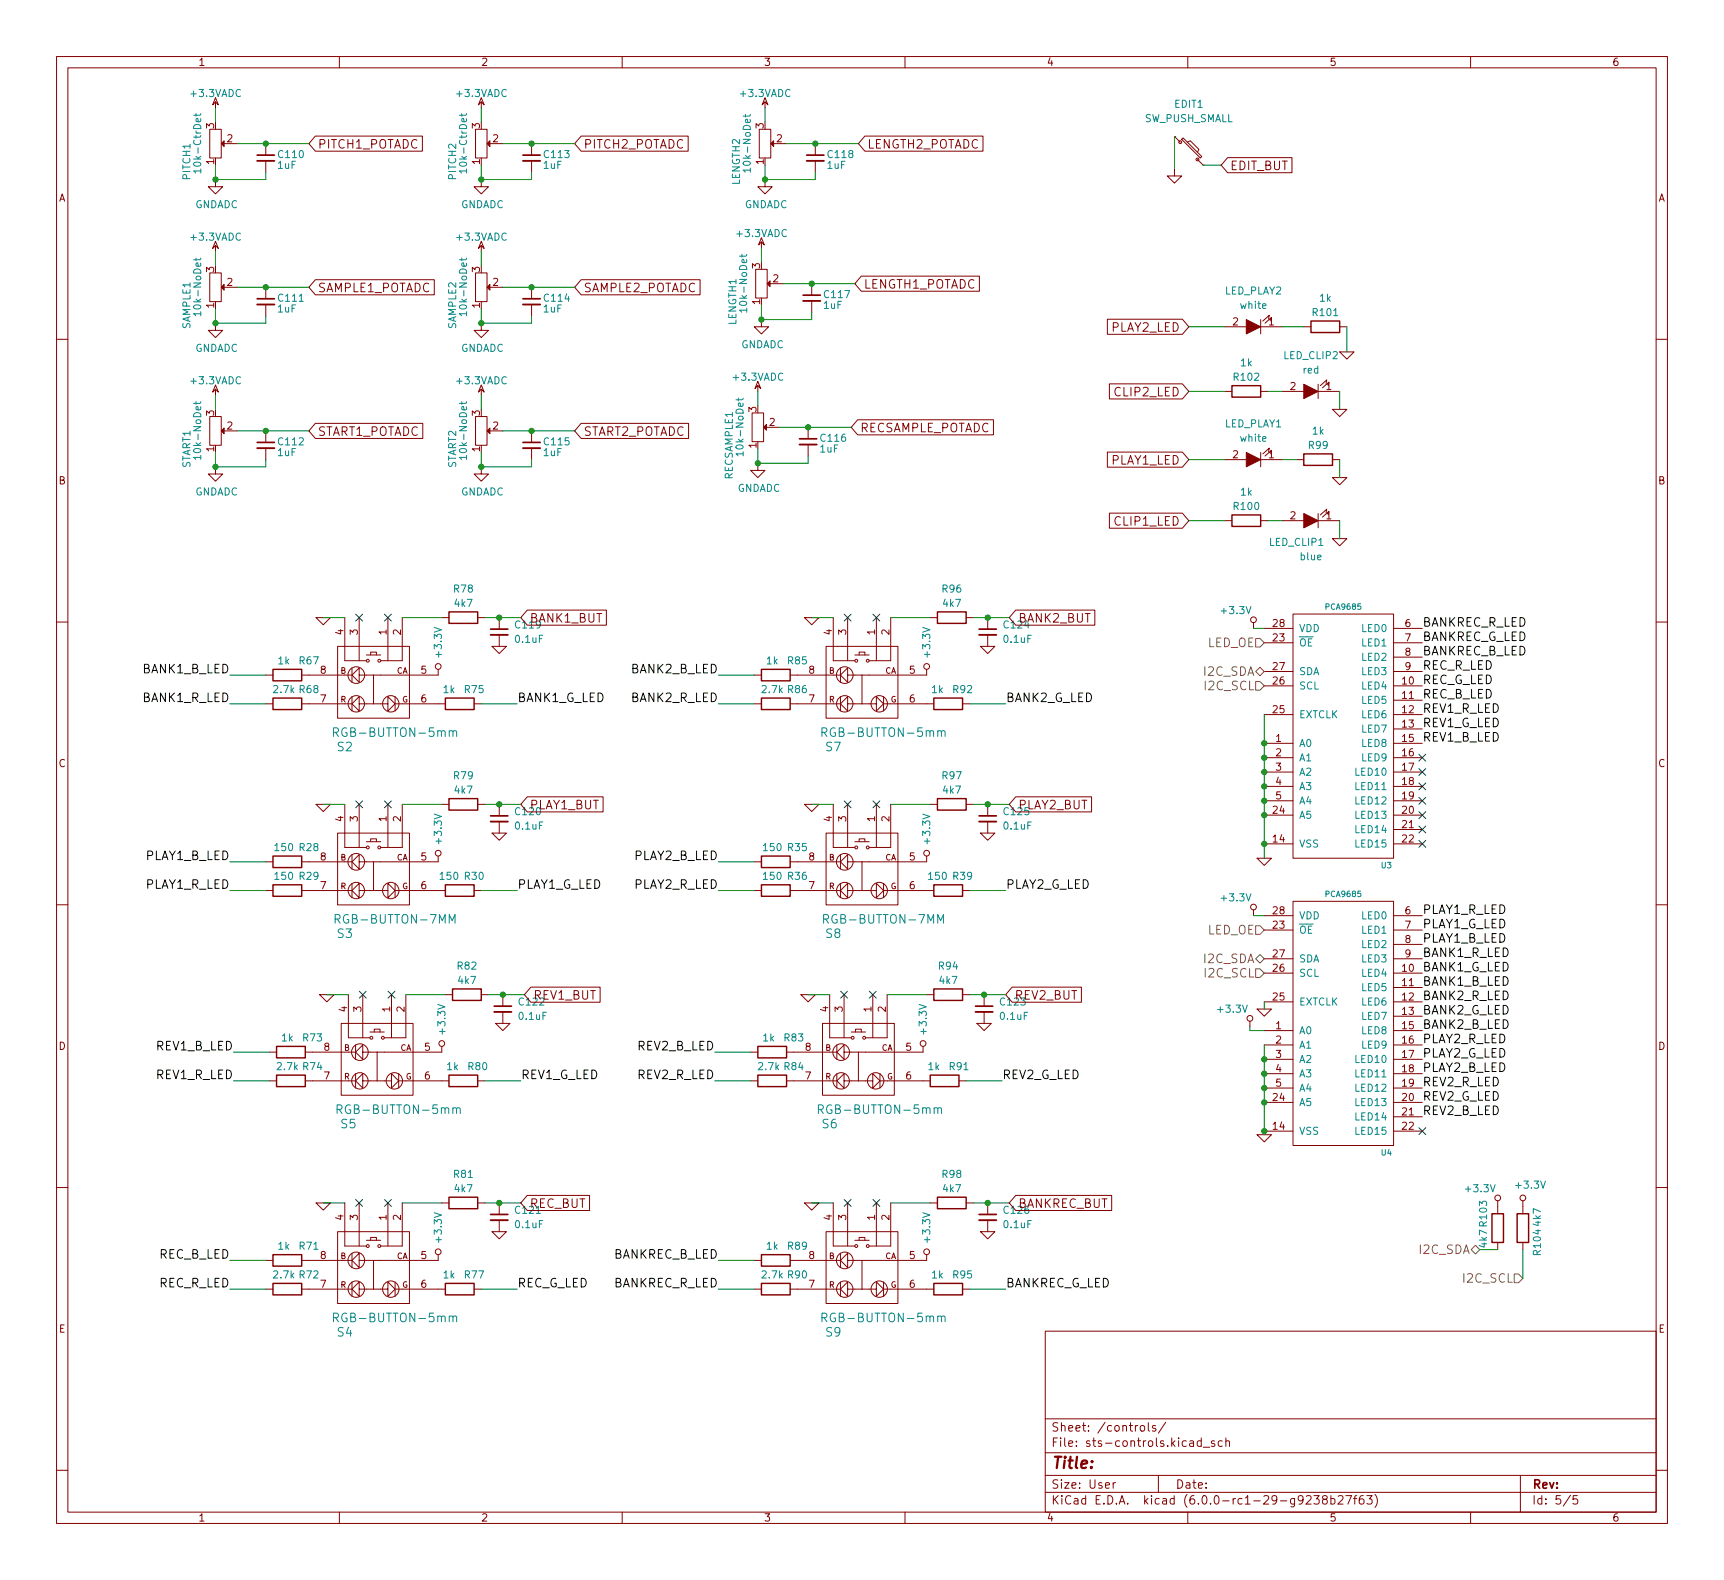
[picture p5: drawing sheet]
<svg xmlns="http://www.w3.org/2000/svg" width="305mm" height="279mm" viewBox="0 0 305 279" stroke-linecap="round" stroke-linejoin="round" font-family="sans-serif">
<defs><g id="words">
<text font-size="2.8" fill="#840000" x="185.8" y="259.7">Title:</text>
<g font-size="2.1" fill="#840000">
<text x="56.1" y="26.3">PITCH1_POTADC</text>
<text x="103.1" y="26.3">PITCH2_POTADC</text>
<text x="153.3" y="26.3">LENGTH2_POTADC</text>
<text x="217.4" y="30.1">EDIT_BUT</text>
<text x="56.1" y="51.7">SAMPLE1_POTADC</text>
<text x="103.1" y="51.7">SAMPLE2_POTADC</text>
<text x="152.7" y="51">LENGTH1_POTADC</text>
<text x="196.4" y="58.7">PLAY2_LED</text>
<text x="197.2" y="70.1">CLIP2_LED</text>
<text x="56.1" y="77.1">START1_POTADC</text>
<text x="103.1" y="77.1">START2_POTADC</text>
<text x="152" y="76.4">RECSAMPLE_POTADC</text>
<text x="196.4" y="82.2">PLAY1_LED</text>
<text x="197.2" y="92.9">CLIP1_LED</text>
<text x="93.6" y="110.1">BANK1_BUT</text>
<text x="180" y="110.1">BANK2_BUT</text>
<text x="93.6" y="143.1">PLAY1_BUT</text>
<text x="180" y="143.1">PLAY2_BUT</text>
<text x="94.2" y="176.8">REV1_BUT</text>
<text x="179.3" y="176.8">REV2_BUT</text>
<text x="93.6" y="213.6">REC_BUT</text>
<text x="180" y="213.6">BANKREC_BUT</text>
<text x="185.8" y="255.9">File: sts-controls.kicad_sch</text>
<text x="185.8" y="253.2">Sheet: /controls/</text>
<text x="185.8" y="263.2">Size: User</text>
<text x="207.8" y="263.2">Date:</text>
<text x="270.8" y="263.2">Rev:</text>
<text x="185.8" y="266">KiCad E.D.A. kicad (6.0.0-rc1-29-g9238b27f63)</text>
<text x="270.8" y="266">Id: 5/5</text>
</g>
<g font-size="2.1">
<text x="251.5" y="113.4">BANKREC_G_LED</text>
<text x="251.5" y="110.8">BANKREC_R_LED</text>
<text x="25.2" y="119.1">BANK1_B_LED</text>
<text x="111.6" y="119.1">BANK2_B_LED</text>
<text x="251.5" y="118.4">REC_R_LED</text>
<text x="251.5" y="115.9">BANKREC_B_LED</text>
<text x="25.2" y="124.1">BANK1_R_LED</text>
<text x="91.4" y="124.1">BANK1_G_LED</text>
<text x="111.6" y="124.1">BANK2_R_LED</text>
<text x="177.8" y="124.1">BANK2_G_LED</text>
<text x="251.5" y="123.5">REC_B_LED</text>
<text x="251.5" y="121">REC_G_LED</text>
<text x="251.5" y="126.1">REV1_R_LED</text>
<text x="251.5" y="128.6">REV1_G_LED</text>
<text x="251.5" y="131.1">REV1_B_LED</text>
<text x="25.7" y="152.1">PLAY1_B_LED</text>
<text x="112" y="152.1">PLAY2_B_LED</text>
<text x="25.7" y="157.2">PLAY1_R_LED</text>
<text x="91.4" y="157.2">PLAY1_G_LED</text>
<text x="112" y="157.2">PLAY2_R_LED</text>
<text x="177.8" y="157.2">PLAY2_G_LED</text>
<text x="251.5" y="161.6">PLAY1_R_LED</text>
<text x="251.5" y="164.2">PLAY1_G_LED</text>
<text x="251.5" y="166.7">PLAY1_B_LED</text>
<text x="251.5" y="171.8">BANK1_G_LED</text>
<text x="251.5" y="169.2">BANK1_R_LED</text>
<text x="251.5" y="179.4">BANK2_G_LED</text>
<text x="251.5" y="174.3">BANK1_B_LED</text>
<text x="251.5" y="176.9">BANK2_R_LED</text>
<text x="27.6" y="185.7">REV1_B_LED</text>
<text x="112.7" y="185.7">REV2_B_LED</text>
<text x="251.5" y="181.9">BANK2_B_LED</text>
<text x="251.5" y="184.5">PLAY2_R_LED</text>
<text x="27.6" y="190.8">REV1_R_LED</text>
<text x="92.1" y="190.8">REV1_G_LED</text>
<text x="112.7" y="190.8">REV2_R_LED</text>
<text x="177.2" y="190.8">REV2_G_LED</text>
<text x="251.5" y="187">PLAY2_G_LED</text>
<text x="251.5" y="189.6">PLAY2_B_LED</text>
<text x="251.5" y="192.1">REV2_R_LED</text>
<text x="251.5" y="197.2">REV2_B_LED</text>
<text x="251.5" y="194.6">REV2_G_LED</text>
<text x="28" y="227.7">REC_R_LED</text>
<text x="28" y="222.6">REC_B_LED</text>
<text x="91.4" y="227.7">REC_G_LED</text>
<text x="108.3" y="222.6">BANKREC_B_LED</text>
<text x="108.3" y="227.7">BANKREC_R_LED</text>
<text x="177.8" y="227.7">BANKREC_G_LED</text>
</g>
<g font-size="2.1" fill="#848400">
<text x="212.9" y="119.5">I2C_SDA</text>
<text x="213.4" y="114.4">LED_OE</text>
<text x="213.1" y="122">I2C_SCL</text>
<text x="213.4" y="165.2">LED_OE</text>
<text x="212.9" y="170.3">I2C_SDA</text>
<text x="213.1" y="172.8">I2C_SCL</text>
<text x="251" y="221.7">I2C_SDA</text>
<text x="258.9" y="226.8">I2C_SCL</text>
</g>
<g font-size="2.1" fill="#008484">
<text x="59.9" y="130.3">RGB-BUTTON-5mm</text>
<text x="146.2" y="130.3">RGB-BUTTON-5mm</text>
<text x="59.7" y="132.8">S2</text>
<text x="146" y="132.8">S7</text>
<text x="59.7" y="165.9">S3</text>
<text x="60" y="163.3">RGB-BUTTON-7MM</text>
<text x="146" y="165.9">S8</text>
<text x="146.4" y="163.3">RGB-BUTTON-7MM</text>
<text x="60.5" y="197">RGB-BUTTON-5mm</text>
<text x="145.6" y="197">RGB-BUTTON-5mm</text>
<text x="60.3" y="199.5">S5</text>
<text x="145.4" y="199.5">S6</text>
<text x="59.9" y="233.8">RGB-BUTTON-5mm</text>
<text x="146.2" y="233.8">RGB-BUTTON-5mm</text>
<text x="59.7" y="236.3">S4</text>
<text x="146" y="236.3">S9</text>
</g>
<g font-size="1.8" fill="#840000">
<text x="35" y="11.7">1</text>
<text x="85" y="11.7">2</text>
<text x="135" y="11.7">3</text>
<text x="185" y="11.7">4</text>
<text x="235" y="11.7">5</text>
<text x="285" y="11.7">6</text>
<text x="37.8" y="22.7" transform="rotate(-90 37.8 22.7)">3</text>
<text x="84.8" y="22.7" transform="rotate(-90 84.8 22.7)">3</text>
<text x="135" y="22.7" transform="rotate(-90 135 22.7)">3</text>
<text x="37.8" y="29.1" transform="rotate(-90 37.8 29.1)">1</text>
<text x="40.1" y="25.1">2</text>
<text x="84.8" y="29.1" transform="rotate(-90 84.8 29.1)">1</text>
<text x="87.1" y="25.1">2</text>
<text x="135" y="29.1" transform="rotate(-90 135 29.1)">1</text>
<text x="137.3" y="25.1">2</text>
<text x="10.3" y="35.6">A</text>
<text x="293.1" y="35.6">A</text>
<text x="134.4" y="47.5" transform="rotate(-90 134.4 47.5)">3</text>
<text x="37.8" y="48.1" transform="rotate(-90 37.8 48.1)">3</text>
<text x="40.1" y="50.5">2</text>
<text x="84.8" y="48.1" transform="rotate(-90 84.8 48.1)">3</text>
<text x="87.1" y="50.5">2</text>
<text x="134.4" y="53.8" transform="rotate(-90 134.4 53.8)">1</text>
<text x="136.7" y="49.9">2</text>
<text x="37.8" y="54.5" transform="rotate(-90 37.8 54.5)">1</text>
<text x="84.8" y="54.5" transform="rotate(-90 84.8 54.5)">1</text>
<text x="217.9" y="57.5">2</text>
<text x="224.3" y="57.5">1</text>
<text x="228.1" y="69">2</text>
<text x="234.5" y="69">1</text>
<text x="37.8" y="73.5" transform="rotate(-90 37.8 73.5)">3</text>
<text x="40.1" y="75.9">2</text>
<text x="84.8" y="73.5" transform="rotate(-90 84.8 73.5)">3</text>
<text x="87.1" y="75.9">2</text>
<text x="133.7" y="72.9" transform="rotate(-90 133.7 72.9)">3</text>
<text x="136" y="75.3">2</text>
<text x="37.8" y="79.9" transform="rotate(-90 37.8 79.9)">1</text>
<text x="84.8" y="79.9" transform="rotate(-90 84.8 79.9)">1</text>
<text x="133.7" y="79.2" transform="rotate(-90 133.7 79.2)">1</text>
<text x="217.9" y="81">2</text>
<text x="224.3" y="81">1</text>
<text x="10.3" y="85.7">B</text>
<text x="293.1" y="85.7">B</text>
<text x="228.1" y="91.8">2</text>
<text x="234.5" y="91.8">1</text>
<text x="60.7" y="112.3" transform="rotate(-90 60.7 112.3)">4</text>
<text x="63.2" y="112.3" transform="rotate(-90 63.2 112.3)">3</text>
<text x="68.3" y="112.3" transform="rotate(-90 68.3 112.3)">1</text>
<text x="70.9" y="112.3" transform="rotate(-90 70.9 112.3)">2</text>
<text x="147.1" y="112.3" transform="rotate(-90 147.1 112.3)">4</text>
<text x="149.6" y="112.3" transform="rotate(-90 149.6 112.3)">3</text>
<text x="154.7" y="112.3" transform="rotate(-90 154.7 112.3)">1</text>
<text x="157.2" y="112.3" transform="rotate(-90 157.2 112.3)">2</text>
<text x="225.1" y="113.4">23</text>
<text x="225.1" y="110.9">28</text>
<text x="248.4" y="110.9">6</text>
<text x="248.4" y="113.4">7</text>
<text x="56.7" y="119.1">8</text>
<text x="74.4" y="119.1">5</text>
<text x="143" y="119.1">8</text>
<text x="160.8" y="119.1">5</text>
<text x="225.1" y="118.5">27</text>
<text x="248.4" y="116">8</text>
<text x="248.4" y="118.5">9</text>
<text x="56.7" y="124.2">7</text>
<text x="74.4" y="124.2">6</text>
<text x="143" y="124.2">7</text>
<text x="160.8" y="124.2">6</text>
<text x="225.1" y="121">26</text>
<text x="247.9" y="121">10</text>
<text x="247.9" y="123.6">11</text>
<text x="225.1" y="126.1">25</text>
<text x="225.6" y="131.2">1</text>
<text x="247.9" y="126.1">12</text>
<text x="247.9" y="128.7">13</text>
<text x="247.9" y="131.2">15</text>
<text x="10.3" y="135.6">C</text>
<text x="225.6" y="133.7">2</text>
<text x="225.6" y="136.3">3</text>
<text x="247.9" y="133.7">16</text>
<text x="247.9" y="136.3">17</text>
<text x="293.1" y="135.6">C</text>
<text x="225.1" y="143.9">24</text>
<text x="225.6" y="138.8">4</text>
<text x="225.6" y="141.4">5</text>
<text x="247.9" y="138.8">18</text>
<text x="247.9" y="141.4">19</text>
<text x="247.9" y="143.9">20</text>
<text x="60.7" y="145.3" transform="rotate(-90 60.7 145.3)">4</text>
<text x="63.2" y="145.3" transform="rotate(-90 63.2 145.3)">3</text>
<text x="68.3" y="145.3" transform="rotate(-90 68.3 145.3)">1</text>
<text x="70.9" y="145.3" transform="rotate(-90 70.9 145.3)">2</text>
<text x="147.1" y="145.3" transform="rotate(-90 147.1 145.3)">4</text>
<text x="149.6" y="145.3" transform="rotate(-90 149.6 145.3)">3</text>
<text x="154.7" y="145.3" transform="rotate(-90 154.7 145.3)">1</text>
<text x="157.2" y="145.3" transform="rotate(-90 157.2 145.3)">2</text>
<text x="225.1" y="149">14</text>
<text x="247.9" y="146.4">21</text>
<text x="247.9" y="149">22</text>
<text x="56.7" y="152.1">8</text>
<text x="74.4" y="152.1">5</text>
<text x="143" y="152.1">8</text>
<text x="160.8" y="152.1">5</text>
<text x="56.7" y="157.2">7</text>
<text x="74.4" y="157.2">6</text>
<text x="143" y="157.2">7</text>
<text x="160.8" y="157.2">6</text>
<text x="225.1" y="161.7">28</text>
<text x="248.4" y="161.7">6</text>
<text x="225.1" y="164.2">23</text>
<text x="248.4" y="164.2">7</text>
<text x="248.4" y="166.8">8</text>
<text x="225.1" y="171.8">26</text>
<text x="225.1" y="169.3">27</text>
<text x="247.9" y="171.8">10</text>
<text x="248.4" y="169.3">9</text>
<text x="61.3" y="178.9" transform="rotate(-90 61.3 178.9)">4</text>
<text x="63.9" y="178.9" transform="rotate(-90 63.9 178.9)">3</text>
<text x="69" y="178.9" transform="rotate(-90 69 178.9)">1</text>
<text x="71.5" y="178.9" transform="rotate(-90 71.5 178.9)">2</text>
<text x="91.9" y="177.8">C122</text>
<text x="146.4" y="178.9" transform="rotate(-90 146.4 178.9)">4</text>
<text x="149" y="178.9" transform="rotate(-90 149 178.9)">3</text>
<text x="154.1" y="178.9" transform="rotate(-90 154.1 178.9)">1</text>
<text x="156.6" y="178.9" transform="rotate(-90 156.6 178.9)">2</text>
<text x="176.9" y="177.8">C123</text>
<text x="225.1" y="176.9">25</text>
<text x="247.9" y="174.4">11</text>
<text x="247.9" y="176.9">12</text>
<text x="247.9" y="179.5">13</text>
<text x="10.3" y="185.7">D</text>
<text x="57.3" y="185.8">8</text>
<text x="75.1" y="185.8">5</text>
<text x="142.4" y="185.8">8</text>
<text x="160.2" y="185.8">5</text>
<text x="225.6" y="182">1</text>
<text x="225.6" y="184.5">2</text>
<text x="247.9" y="182">15</text>
<text x="247.9" y="184.5">16</text>
<text x="293.1" y="185.7">D</text>
<text x="57.3" y="190.9">7</text>
<text x="75.1" y="190.9">6</text>
<text x="142.4" y="190.9">7</text>
<text x="160.2" y="190.9">6</text>
<text x="225.6" y="187.1">3</text>
<text x="225.6" y="189.6">4</text>
<text x="247.9" y="187.1">17</text>
<text x="247.9" y="189.6">18</text>
<text x="225.1" y="194.7">24</text>
<text x="225.6" y="192.2">5</text>
<text x="247.9" y="192.2">19</text>
<text x="247.9" y="194.7">20</text>
<text x="247.9" y="197.2">21</text>
<text x="225.1" y="199.8">14</text>
<text x="247.9" y="199.8">22</text>
<text x="60.7" y="215.8" transform="rotate(-90 60.7 215.8)">4</text>
<text x="63.2" y="215.8" transform="rotate(-90 63.2 215.8)">3</text>
<text x="68.3" y="215.8" transform="rotate(-90 68.3 215.8)">1</text>
<text x="70.9" y="215.8" transform="rotate(-90 70.9 215.8)">2</text>
<text x="91.2" y="214.6">C121</text>
<text x="147.1" y="215.8" transform="rotate(-90 147.1 215.8)">4</text>
<text x="149.6" y="215.8" transform="rotate(-90 149.6 215.8)">3</text>
<text x="154.7" y="215.8" transform="rotate(-90 154.7 215.8)">1</text>
<text x="157.2" y="215.8" transform="rotate(-90 157.2 215.8)">2</text>
<text x="56.7" y="227.7">7</text>
<text x="56.7" y="222.6">8</text>
<text x="74.4" y="222.6">5</text>
<text x="74.4" y="227.7">6</text>
<text x="143" y="227.7">7</text>
<text x="143" y="222.6">8</text>
<text x="160.8" y="222.6">5</text>
<text x="160.8" y="227.7">6</text>
<text x="10.4" y="235.7">E</text>
<text x="293.2" y="235.7">E</text>
<text x="35" y="269.1">1</text>
<text x="85" y="269.1">2</text>
<text x="135" y="269.1">3</text>
<text x="185" y="269.1">4</text>
<text x="235" y="269.1">5</text>
<text x="285" y="269.1">6</text>
</g>
<g font-size="1.8" fill="#008484">
<text x="33.8" y="17.1">+3.3VADC</text>
<text x="80.8" y="17.1">+3.3VADC</text>
<text x="131" y="17.1">+3.3VADC</text>
<text x="202.3" y="21.6">SW_PUSH_SMALL</text>
<text x="207.7" y="19.1">EDIT1</text>
<text x="35.6" y="29.9" transform="rotate(-90 35.6 29.9)">10k-CtrDet</text>
<text x="49.1" y="29.8">1uF</text>
<text x="49.3" y="27.9">C110</text>
<text x="82.5" y="29.9" transform="rotate(-90 82.5 29.9)">10k-CtrDet</text>
<text x="96.1" y="29.8">1uF</text>
<text x="96.3" y="27.9">C113</text>
<text x="132.7" y="29.8" transform="rotate(-90 132.7 29.8)">10k-NoDet</text>
<text x="146.3" y="29.8">1uF</text>
<text x="146.5" y="27.9">C118</text>
<text x="33.7" y="31.7" transform="rotate(-90 33.7 31.7)">PITCH1</text>
<text x="80.6" y="31.7" transform="rotate(-90 80.6 31.7)">PITCH2</text>
<text x="130.8" y="32.7" transform="rotate(-90 130.8 32.7)">LENGTH2</text>
<text x="34.4" y="36.8">GNDADC</text>
<text x="81.4" y="36.8">GNDADC</text>
<text x="130.4" y="41.9">+3.3VADC</text>
<text x="131.6" y="36.8">GNDADC</text>
<text x="33.8" y="42.5">+3.3VADC</text>
<text x="80.8" y="42.5">+3.3VADC</text>
<text x="49.3" y="53.3">C111</text>
<text x="96.3" y="53.3">C114</text>
<text x="145.8" y="52.7">C117</text>
<text x="216.5" y="52.1">LED_PLAY2</text>
<text x="233.3" y="53.3">1k</text>
<text x="33.7" y="58.2" transform="rotate(-90 33.7 58.2)">SAMPLE1</text>
<text x="35.6" y="55.2" transform="rotate(-90 35.6 55.2)">10k-NoDet</text>
<text x="49.1" y="55.2">1uF</text>
<text x="80.6" y="58.2" transform="rotate(-90 80.6 58.2)">SAMPLE2</text>
<text x="82.5" y="55.2" transform="rotate(-90 82.5 55.2)">10k-NoDet</text>
<text x="96.1" y="55.2">1uF</text>
<text x="130.2" y="57.5" transform="rotate(-90 130.2 57.5)">LENGTH1</text>
<text x="132.1" y="54.5" transform="rotate(-90 132.1 54.5)">10k-NoDet</text>
<text x="145.6" y="54.6">1uF</text>
<text x="219.4" y="54.6">white</text>
<text x="232.2" y="55.9">R101</text>
<text x="34.4" y="62.2">GNDADC</text>
<text x="81.4" y="62.2">GNDADC</text>
<text x="130.9" y="61.6">GNDADC</text>
<text x="219.4" y="64.8">1k</text>
<text x="227" y="63.5">LED_CLIP2</text>
<text x="33.8" y="67.9">+3.3VADC</text>
<text x="80.8" y="67.9">+3.3VADC</text>
<text x="129.7" y="67.3">+3.3VADC</text>
<text x="218.2" y="67.3">R102</text>
<text x="230.4" y="66">red</text>
<text x="216.5" y="75.6">LED_PLAY1</text>
<text x="232.1" y="76.8">1k</text>
<text x="33.7" y="82.8" transform="rotate(-90 33.7 82.8)">START1</text>
<text x="35.6" y="80.6" transform="rotate(-90 35.6 80.6)">10k-NoDet</text>
<text x="49.1" y="80.6">1uF</text>
<text x="49.3" y="78.7">C112</text>
<text x="80.6" y="82.8" transform="rotate(-90 80.6 82.8)">START2</text>
<text x="82.5" y="80.6" transform="rotate(-90 82.5 80.6)">10k-NoDet</text>
<text x="96.1" y="80.6">1uF</text>
<text x="96.3" y="78.7">C115</text>
<text x="131.4" y="79.9" transform="rotate(-90 131.4 79.9)">10k-NoDet</text>
<text x="145" y="80">1uF</text>
<text x="145.2" y="78.1">C116</text>
<text x="219.4" y="78.1">white</text>
<text x="231.4" y="79.4">R99</text>
<text x="34.4" y="87.6">GNDADC</text>
<text x="81.4" y="87.6">GNDADC</text>
<text x="129.5" y="84.8" transform="rotate(-90 129.5 84.8)">RECSAMPLE1</text>
<text x="130.3" y="87">GNDADC</text>
<text x="219.4" y="87.6">1k</text>
<text x="218.2" y="90.2">R100</text>
<text x="224.5" y="96.5">LED_CLIP1</text>
<text x="230" y="99.1">blue</text>
<text x="80.3" y="104.8">R78</text>
<text x="80.4" y="107.3">4k7</text>
<text x="166.7" y="104.8">R96</text>
<text x="166.8" y="107.3">4k7</text>
<text x="91.2" y="113.7">0.1uF</text>
<text x="91.2" y="111.1">C119</text>
<text x="177.6" y="113.7">0.1uF</text>
<text x="177.6" y="111.1">C124</text>
<text x="216.1" y="108.6">+3.3V</text>
<text x="229.6" y="111.8">VDD</text>
<text x="240.8" y="111.8">LED0</text>
<text x="49.2" y="117.5">1k</text>
<text x="53" y="117.5">R67</text>
<text x="78.1" y="116" transform="rotate(-90 78.1 116)">+3.3V</text>
<text x="135.5" y="117.5">1k</text>
<text x="139.3" y="117.5">R85</text>
<text x="164.5" y="116" transform="rotate(-90 164.5 116)">+3.3V</text>
<text x="229.6" y="114.3">~{OE}</text>
<text x="229.6" y="119.4">SDA</text>
<text x="240.8" y="114.3">LED1</text>
<text x="240.8" y="116.8">LED2</text>
<text x="240.8" y="119.4">LED3</text>
<text x="48.4" y="122.6">2.7k R68</text>
<text x="78.4" y="122.6">1k</text>
<text x="82.2" y="122.6">R75</text>
<text x="134.8" y="122.6">2.7k R86</text>
<text x="164.8" y="122.6">1k</text>
<text x="168.6" y="122.6">R92</text>
<text x="229.6" y="121.9">SCL</text>
<text x="240.8" y="121.9">LED4</text>
<text x="240.8" y="124.5">LED5</text>
<text x="229.6" y="127">EXTCLK</text>
<text x="240.8" y="127">LED6</text>
<text x="240.8" y="129.5">LED7</text>
<text x="80.3" y="137.8">R79</text>
<text x="166.7" y="137.8">R97</text>
<text x="229.6" y="132.1">A0</text>
<text x="229.6" y="134.6">A1</text>
<text x="229.6" y="137.2">A2</text>
<text x="239.9" y="137.2">LED10</text>
<text x="240.8" y="132.1">LED8</text>
<text x="240.8" y="134.6">LED9</text>
<text x="80.4" y="140.3">4k7</text>
<text x="166.8" y="140.3">4k7</text>
<text x="229.6" y="139.7">A3</text>
<text x="229.6" y="142.2">A4</text>
<text x="239.9" y="139.7">LED11</text>
<text x="239.9" y="142.2">LED12</text>
<text x="78.1" y="149" transform="rotate(-90 78.1 149)">+3.3V</text>
<text x="91.2" y="146.7">0.1uF</text>
<text x="91.2" y="144.1">C120</text>
<text x="164.5" y="149" transform="rotate(-90 164.5 149)">+3.3V</text>
<text x="177.6" y="146.7">0.1uF</text>
<text x="177.6" y="144.1">C125</text>
<text x="229.6" y="149.9">VSS</text>
<text x="229.6" y="144.8">A5</text>
<text x="239.9" y="144.8">LED13</text>
<text x="239.9" y="147.3">LED14</text>
<text x="239.9" y="149.9">LED15</text>
<text x="48.7" y="150.5">150</text>
<text x="48.7" y="155.6">150</text>
<text x="53" y="150.5">R28</text>
<text x="53" y="155.6">R29</text>
<text x="77.9" y="155.6">150</text>
<text x="82.2" y="155.6">R30</text>
<text x="135" y="155.6">150</text>
<text x="135" y="150.5">150</text>
<text x="139.3" y="155.6">R36</text>
<text x="139.3" y="150.5">R35</text>
<text x="164.3" y="155.6">150</text>
<text x="168.6" y="155.6">R39</text>
<text x="216.1" y="159.4">+3.3V</text>
<text x="229.6" y="165.1">~{OE}</text>
<text x="229.6" y="162.6">VDD</text>
<text x="240.8" y="162.6">LED0</text>
<text x="240.8" y="165.1">LED1</text>
<text x="240.8" y="167.6">LED2</text>
<text x="80.9" y="171.4">R82</text>
<text x="81.1" y="174">4k7</text>
<text x="166" y="171.4">R94</text>
<text x="166.2" y="174">4k7</text>
<text x="229.6" y="172.7">SCL</text>
<text x="229.6" y="170.2">SDA</text>
<text x="240.8" y="172.7">LED4</text>
<text x="240.8" y="170.2">LED3</text>
<text x="215.5" y="179.1">+3.3V</text>
<text x="229.6" y="177.8">EXTCLK</text>
<text x="240.8" y="175.3">LED5</text>
<text x="240.8" y="177.8">LED6</text>
<text x="49.8" y="184.1">1k</text>
<text x="53.6" y="184.1">R73</text>
<text x="78.7" y="182.7" transform="rotate(-90 78.7 182.7)">+3.3V</text>
<text x="91.8" y="180.3">0.1uF</text>
<text x="134.9" y="184.1">1k</text>
<text x="138.7" y="184.1">R83</text>
<text x="163.8" y="182.7" transform="rotate(-90 163.8 182.7)">+3.3V</text>
<text x="176.9" y="180.3">0.1uF</text>
<text x="229.6" y="182.9">A0</text>
<text x="229.6" y="185.4">A1</text>
<text x="240.8" y="180.3">LED7</text>
<text x="240.8" y="182.9">LED8</text>
<text x="240.8" y="185.4">LED9</text>
<text x="49.1" y="189.2">2.7k R74</text>
<text x="79" y="189.2">1k</text>
<text x="82.8" y="189.2">R80</text>
<text x="134.2" y="189.2">2.7k R84</text>
<text x="164.1" y="189.2">1k</text>
<text x="167.9" y="189.2">R91</text>
<text x="229.6" y="188">A2</text>
<text x="229.6" y="190.5">A3</text>
<text x="239.9" y="188">LED10</text>
<text x="239.9" y="190.5">LED11</text>
<text x="229.6" y="195.6">A5</text>
<text x="229.6" y="193">A4</text>
<text x="239.9" y="193">LED12</text>
<text x="239.9" y="195.6">LED13</text>
<text x="229.6" y="200.7">VSS</text>
<text x="239.9" y="198.1">LED14</text>
<text x="239.9" y="200.7">LED15</text>
<text x="80.3" y="208.3">R81</text>
<text x="166.7" y="208.3">R98</text>
<text x="80.4" y="210.8">4k7</text>
<text x="166.8" y="210.8">4k7</text>
<text x="177.6" y="214.6">C126</text>
<text x="259.3" y="210.8">+3.3V</text>
<text x="268.2" y="210.2">+3.3V</text>
<text x="49.2" y="221">1k</text>
<text x="53" y="221">R71</text>
<text x="78.1" y="219.5" transform="rotate(-90 78.1 219.5)">+3.3V</text>
<text x="91.2" y="217.2">0.1uF</text>
<text x="135.5" y="221">1k</text>
<text x="139.3" y="221">R89</text>
<text x="164.5" y="219.5" transform="rotate(-90 164.5 219.5)">+3.3V</text>
<text x="177.6" y="217.2">0.1uF</text>
<text x="262.9" y="220.6" transform="rotate(-90 262.9 220.6)">4k7 R103</text>
<text x="272.4" y="221.8" transform="rotate(-90 272.4 221.8)">R104</text>
<text x="272.4" y="216.7" transform="rotate(-90 272.4 216.7)">4k7</text>
<text x="48.4" y="226.1">2.7k R72</text>
<text x="78.4" y="226.1">1k</text>
<text x="82.2" y="226.1">R77</text>
<text x="134.8" y="226.1">2.7k R90</text>
<text x="164.8" y="226.1">1k</text>
<text x="168.6" y="226.1">R95</text>
</g>
<g font-size="1.4" fill="#008484">
<text x="234.5" y="107.8">PCA9685</text>
<text x="244.2" y="153.5">U3</text>
<text x="234.5" y="158.6">PCA9685</text>
<text x="244.2" y="204.3">U4</text>
</g>
<g font-size="1.4" fill="#840000">
<text x="60.2" y="119.1">B</text>
<text x="70.1" y="119.1">CA</text>
<text x="146.6" y="119.1">B</text>
<text x="156.5" y="119.1">CA</text>
<text x="60.2" y="124.2">R</text>
<text x="71.1" y="124.2">G</text>
<text x="146.6" y="124.2">R</text>
<text x="157.4" y="124.2">G</text>
<text x="60.2" y="152.1">B</text>
<text x="70.1" y="152.1">CA</text>
<text x="146.6" y="152.1">B</text>
<text x="156.5" y="152.1">CA</text>
<text x="60.2" y="157.2">R</text>
<text x="71.1" y="157.2">G</text>
<text x="146.6" y="157.2">R</text>
<text x="157.4" y="157.2">G</text>
<text x="60.8" y="185.8">B</text>
<text x="70.7" y="185.8">CA</text>
<text x="145.9" y="185.8">B</text>
<text x="155.8" y="185.8">CA</text>
<text x="60.8" y="190.9">R</text>
<text x="71.7" y="190.9">G</text>
<text x="145.9" y="190.9">R</text>
<text x="156.8" y="190.9">G</text>
<text x="60.2" y="222.6">B</text>
<text x="60.2" y="227.7">R</text>
<text x="70.1" y="222.6">CA</text>
<text x="71.1" y="227.7">G</text>
<text x="146.6" y="222.6">B</text>
<text x="146.6" y="227.7">R</text>
<text x="156.5" y="222.6">CA</text>
<text x="157.4" y="227.7">G</text>
</g>
</g></defs>
<g fill="none" stroke="#840000" stroke-width=".18">
<path d="M10 10h284.8v259.4h-284.8zM12 12h280.8v255.4h-280.8zM38.1 18v1.1M38.1 17.3l.5 1.2-.5-.5-.5 .5zM60 10v2M85.1 18v1.1M85.1 17.3l.5 1.2-.5-.5-.5 .5zM110 10v2M135.3 18v1.1M135.3 17.3l.5 1.2-.5-.5-.6 .5zM160 10v2M210 10v2"/>
<path d="M260 10v2M37.1 22.9h2v5h-2zM38.1 31.8v1.2h1.3l-1.3 1.3-1.3-1.3h1.3M39.4 25.4h2.5M47 25.4v2M47 28.4v2.1M55.8 24.1h18.9v2.6h-18.9l-1.2-1.3zM84.1 22.9h2v5h-2zM85.1 31.8v1.2h1.3l-1.3 1.3-1.3-1.3h1.3M86.4 25.4h2.5M94 25.4v2M94 28.4v2.1"/>
<path d="M102.7 24.1h19v2.6h-19l-1.1-1.3zM134.2 22.9h2.1v5h-2.1zM135.3 31.8v1.2h1.2l-1.2 1.3-1.3-1.3h1.3M136.5 25.4h2.6M144.1 25.4v2M144.1 28.4v2.1M152.9 24.1h20.9v2.6h-20.9l-1.1-1.3zM207.6 29.8v1.3h1.3l-1.3 1.3-1.2-1.3h1.2M207.6 24.1l1.1 1M207.6 24.1h.1M209.2 24.4l3.3 3.3-.3 .2-3.3-3.3zM209.9 25.1l.5-.2 1.6 1.5-.3 .5"/>
<path d="M211.7 28.2l1 1M212.7 29.2h.1M217 27.9h11.4v2.6h-11.4l-1.1-1.3zM10 60h2M37.1 48.3h2v5h-2zM38.1 57.2v1.2h1.3l-1.3 1.3-1.3-1.3h1.3M38.1 43.4v1.1M38.1 42.7l.5 1.2-.5-.5-.5 .5zM39.4 50.8h2.5M47 50.8v2M47 53.8v2.1M55.8 49.5h21v2.6h-21l-1.2-1.3z"/>
<path d="M84.1 48.3h2v5h-2zM85.1 43.4v1.1M85.1 42.7l.5 1.2-.5-.5-.5 .5zM85.1 57.2v1.2h1.3l-1.3 1.3-1.3-1.3h1.3M86.4 50.8h2.5M94 50.8v2M94 53.8v2.1M102.7 49.5h21.1v2.6h-21.1l-1.1-1.3zM133.6 47.6h2v5.1h-2zM134.6 56.5v1.3h1.3l-1.3 1.3-1.3-1.3h1.3M134.6 42.8v1M134.6 42l.5 1.3-.5-.5-.5 .5z"/>
<path d="M135.9 50.2h2.5M143.5 50.2v2M143.5 53.2v2M152.3 48.8h20.9v2.7h-20.9l-1.2-1.3zM195.8 56.5h13.2l1.2 1.3-1.2 1.3h-13.2zM216.5 57.8h3.8M222.9 56.5v2.6M222.9 57.8h3.8M224.3 56.4l.1-.6-1.1 1M224.7 56.8l.1-.7-1.2 1.1M230.5 57.8h1.3M236.9 57.8h1.2"/>
<path d="M292.8 60h2M37.1 73.7h2v5h-2zM38.1 68.8v1.1M38.1 68.1l.5 1.2-.5-.5-.5 .5zM39.4 76.2h2.5M47 76.2v2M47 79.2v2.1M55.8 74.9h18.9v2.6h-18.9l-1.2-1.3zM84.1 73.7h2v5h-2zM85.1 68.8v1.1M85.1 68.1l.5 1.2-.5-.5-.5 .5zM86.4 76.2h2.5"/>
<path d="M94 76.2v2M94 79.2v2.1M102.7 74.9h19v2.6h-19l-1.1-1.3zM133 73h2v5.1h-2zM134 68.2v1M134 67.4l.5 1.3-.5-.5-.5 .5zM135.3 75.6h2.5M142.9 75.6v2M142.9 78.6v2M151.6 74.2h24v2.7h-24l-1.1-1.3zM195.8 79.9h13.2l1.2 1.4-1.2 1.3h-13.2zM196.1 67.9h12.9l1.2 1.3-1.2 1.3h-12.9z"/>
<path d="M216.5 69.2h1.3M222.9 69.2h1.3M224.3 79.9l.1-.7-1.1 1.1M226.7 69.2h3.8M233 69.2h3.9M233 67.9v2.6M234.4 67.8l.2-.6-1.2 1M234.8 68.2l.1-.6-1.1 1M235.6 72.4h2.5l-1.2 1.3zM236.9 62.2h2.5l-1.3 1.3zM38.1 82.6v1.2h1.3l-1.3 1.3-1.3-1.3h1.3M85.1 82.6v1.2h1.3l-1.3 1.3-1.3-1.3h1.3"/>
<path d="M134 81.9v1.3h1.3l-1.3 1.3-1.3-1.3h1.3M196.1 90.7h12.9l1.2 1.4-1.2 1.3h-12.9zM216.5 81.3h3.8M216.5 92.1h1.3M222.9 80v2.6M222.9 81.3h3.8M222.9 92.1h1.3M224.7 80.3l.1-.7-1.2 1M226.7 92.1h3.8M229.2 81.3h1.3M233 92.1h3.9M233 90.8v2.5"/>
<path d="M234.4 90.7l.2-.7-1.2 1.1M234.8 91.1l.1-.7-1.1 1M235.6 95.3h2.5l-1.2 1.2zM235.6 84.5h2.5l-1.2 1.2zM235.6 81.3h1.3M10 110h2M47 119.4h1.3M53.3 119.4h8.9M55.9 109.2h2.5l-1.3 1.3zM59.7 114.3h12.7v12.7h-12.7zM61 109.2v7.6h3.8M62.2 118.1v2.6"/>
<path d="M63.5 109.2v7.6M64.8 115.8h2.5M65.5 115.8v-.5h1v.5M66 119.4v5.1M68.6 109.2v7.6M71.1 109.2v7.6h-3.8M77.5 118.4v1h-14v-1.3l-1.3 1.3 1.3 1.3v-1.3M78.1 109.2h1.3M84.5 109.2h1.2M87 114.3h2.5l-1.2 1.3zM88.3 109.2v2.1M88.3 112.3v2"/>
<path d="M93.2 107.9h14v2.7h-14l-1.1-1.4zM133.3 119.4h1.3M139.7 119.4h8.9M142.2 109.2h2.6l-1.3 1.3zM146 114.3h12.7v12.7h-12.7zM147.3 109.2v7.6h3.8M148.6 118.1v2.6M149.9 109.2v7.6M151.1 115.8h2.6M151.9 115.8v-.5h1v.5M152.4 119.4v5.1M154.9 109.2v7.6"/>
<path d="M157.5 109.2v7.6h-3.8M163.8 118.4v1h-13.9v-1.3l-1.3 1.3 1.3 1.3v-1.3M164.5 109.2h1.2M170.8 109.2h1.3M173.4 114.3h2.5l-1.3 1.3zM174.6 109.2v2.1M174.6 112.3v2M179.6 107.9h14v2.7h-14l-1.2-1.4zM221.6 110.1v1M223.5 113.7h5.1M223.5 118.7h5.1M223.5 111.1h5.1"/>
<path d="M228.6 108.6h17.8v43.2h-17.8zM246.4 113.7h5.1M246.4 118.7h5.1M246.4 111.1h5.1M246.4 116.2h5.1M292.8 110h2M47 124.5h1.3M53.3 124.5h8.9M62.2 123.2v2.5M63.5 124.5v1.2l-1.3-1.2 1.3-1.3v1.3h5.1v-1.3l1.2 1.3-1.2 1.2v-1.2M69.8 124.5h1.3M69.8 123.2v2.5"/>
<path d="M72.4 124.5h6.3M83.8 124.5h1.3M133.3 124.5h1.3M139.7 124.5h8.9M148.6 123.2v2.5M149.9 124.5v1.2l-1.3-1.2 1.3-1.3v1.3h5v-1.3l1.3 1.3-1.3 1.2v-1.2M156.2 124.5h1.3M156.2 123.2v2.5M158.7 124.5h6.4M170.2 124.5h1.2M223.5 131.4h5.1M223.5 121.3h5.1"/>
<path d="M223.5 126.4h5.1M223.5 134h5.1M223.5 136.5h5.1M223.5 139.1h5.1M246.4 131.4h5.1M246.4 121.3h5.1M246.4 123.8h5.1M246.4 126.4h5.1M246.4 128.9h5.1M246.4 134h5.1M246.4 136.5h5.1M246.4 139.1h5.1"/>
<path d="M10 160h2M47 157.5h1.3M47 152.4h1.3M53.3 157.5h8.9M53.3 152.4h8.9M55.9 142.2h2.5l-1.3 1.3zM59.7 147.3h12.7v12.7h-12.7zM61 142.2v7.7h3.8M62.2 151.1v2.6M62.2 156.2v2.6M63.5 157.5v1.3l-1.3-1.3 1.3-1.3v1.3h5.1v-1.3l1.2 1.3-1.2 1.3v-1.3M63.5 142.2v7.7"/>
<path d="M64.8 148.8h2.5M65.5 148.8v-.5h1v.5M66 152.4v5.1M68.6 142.2v7.7M69.8 157.5h1.3M69.8 156.2v2.6M71.1 142.2v7.7h-3.8M72.4 157.5h6.3M77.5 151.4v1h-14v-1.3l-1.3 1.3 1.3 1.3v-1.3M78.1 142.2h1.3M83.8 157.5h1.3M84.5 142.2h1.2"/>
<path d="M87 147.3h2.5l-1.2 1.3zM88.3 142.2v2.1M88.3 145.3v2M93.2 140.9h13.4v2.7h-13.4l-1.1-1.4zM133.3 157.5h1.3M133.3 152.4h1.3M139.7 157.5h8.9M139.7 152.4h8.9M142.2 142.2h2.6l-1.3 1.3zM146 147.3h12.7v12.7h-12.7zM147.3 142.2v7.7h3.8M148.6 151.1v2.6"/>
<path d="M148.6 156.2v2.6M149.9 157.5v1.3l-1.3-1.3 1.3-1.3v1.3h5v-1.3l1.3 1.3-1.3 1.3v-1.3M149.9 142.2v7.7M151.1 148.8h2.6M151.9 148.8v-.5h1v.5M152.4 152.4v5.1M154.9 142.2v7.7M156.2 156.2v2.6M156.2 157.5h1.3M157.5 142.2v7.7h-3.8M158.7 157.5h6.4M163.8 151.4v1h-13.9v-1.3l-1.3 1.3 1.3 1.3v-1.3"/>
<path d="M164.5 142.2h1.2M170.2 157.5h1.2M170.8 142.2h1.3M173.4 147.3h2.5l-1.3 1.3zM174.6 142.2v2.1M174.6 145.3v2M179.6 140.9h13.4v2.7h-13.4l-1.2-1.4zM222.2 151.8h2.6l-1.3 1.2zM223.5 149.2h5.1M223.5 141.6h5.1M223.5 144.1h5.1M228.6 159.4h17.8v43.2h-17.8z"/>
<path d="M246.4 149.2h5.1M246.4 141.6h5.1M246.4 144.1h5.1M246.4 146.7h5.1M292.8 160h2M56.5 175.9h2.6l-1.3 1.3zM61.6 175.9v7.6h3.8M64.1 175.9v7.6M69.2 175.9v7.6M71.8 175.9v7.6h-3.9M78.7 175.9h1.3M85.1 175.9h1.3"/>
<path d="M88.9 175.9v2M88.9 178.9v2.1M93.9 174.6h12.2v2.6h-12.2l-1.2-1.3zM141.6 175.9h2.5l-1.2 1.3zM146.7 175.9v7.6h3.8M149.2 175.9v7.6M154.3 175.9v7.6M156.8 175.9v7.6h-3.8M163.8 175.9h1.3M170.2 175.9h1.2M174 175.9v2M174 178.9v2.1"/>
<path d="M178.9 174.6h12.3v2.6h-12.3l-1.1-1.3zM221.6 160.9v1M222.2 178.4h2.6l-1.3 1.3zM223.5 172.1h5.1M223.5 177.2h5.1M223.5 164.5h5.1M223.5 169.5h5.1M223.5 161.9h5.1M246.4 172.1h5.1M246.4 174.6h5.1M246.4 177.2h5.1M246.4 179.7h5.1"/>
<path d="M246.4 164.5h5.1M246.4 169.5h5.1M246.4 161.9h5.1M246.4 167h5.1M47.6 191.1h1.3M47.6 186.1h1.3M54 191.1h8.9M54 186.1h8.9M60.3 181h12.7v12.7h-12.7zM62.9 184.8v2.5M62.9 189.9v2.5M64.1 191.1v1.3l-1.2-1.3 1.2-1.2v1.2h5.1v-1.2l1.3 1.2-1.3 1.3v-1.3"/>
<path d="M65.4 182.5h2.5M66.2 182.5v-.5h1v.5M66.7 186.1v5M70.5 191.1h1.3M70.5 189.9v2.5M73 191.1h6.4M78.1 185v1.1h-14v-1.3l-1.2 1.3 1.2 1.2v-1.2M84.5 191.1h1.2M87.6 181h2.6l-1.3 1.2zM132.7 191.1h1.3M132.7 186.1h1.3M139.1 191.1h8.9"/>
<path d="M139.1 186.1h8.9M145.4 181h12.7v12.7h-12.7zM148 184.8v2.5M148 189.9v2.5M149.2 191.1v1.3l-1.2-1.3 1.2-1.2v1.2h5.1v-1.2l1.3 1.2-1.3 1.3v-1.3M150.5 182.5h2.5M151.3 182.5v-.5h1v.5M151.8 186.1v5M155.6 191.1h1.2M155.6 189.9v2.5M158.1 191.1h6.4M163.2 185v1.1h-14v-1.3l-1.2 1.3 1.2 1.2v-1.2"/>
<path d="M169.5 191.1h1.3M172.7 181h2.6l-1.3 1.2zM221 180.6v1M223.5 182.2h5.1M223.5 184.8h5.1M223.5 187.3h5.1M223.5 189.9h5.1M223.5 192.4h5.1M223.5 194.9h5.1M246.4 182.2h5.1M246.4 184.8h5.1M246.4 187.3h5.1"/>
<path d="M246.4 189.9h5.1M246.4 192.4h5.1M246.4 194.9h5.1M246.4 197.5h5.1M10 210h2M55.9 212.7h2.5l-1.3 1.3zM59.7 217.8h12.7v12.7h-12.7zM61 212.7v7.6h3.8M63.5 212.7v7.6M64.8 219.3h2.5M65.5 219.3v-.5h1v.5M68.6 212.7v7.6"/>
<path d="M71.1 212.7v7.6h-3.8M78.1 212.7h1.3M84.5 212.7h1.2M87 217.8h2.5l-1.2 1.3zM88.3 212.7v2.1M88.3 215.8v2M93.2 211.4h11v2.7h-11l-1.1-1.4zM142.2 212.7h2.6l-1.3 1.3zM146 217.8h12.7v12.7h-12.7zM147.3 212.7v7.6h3.8M149.9 212.7v7.6M151.1 219.3h2.6"/>
<path d="M151.9 219.3v-.5h1v.5M154.9 212.7v7.6M157.5 212.7v7.6h-3.8M164.5 212.7h1.2M170.8 212.7h1.3M173.4 217.8h2.5l-1.3 1.3zM174.6 212.7v2.1M174.6 215.8v2M179.6 211.4h16.9v2.7h-16.9l-1.2-1.4zM222.2 200.7h2.6l-1.3 1.2zM223.5 200h5.1M246.4 200h5.1"/>
<path d="M264.8 212.3v2.3M264.8 219.7v1.3M269.2 212.3v2.3M269.2 219.7v1.3M292.8 210h2M47 228h1.3M47 222.9h1.3M53.3 228h8.9M53.3 222.9h8.9M62.2 221.6v2.6M62.2 226.7v2.5M63.5 228v1.2l-1.3-1.2 1.3-1.3v1.3h5.1v-1.3l1.2 1.3-1.2 1.2v-1.2"/>
<path d="M66 222.9v5.1M69.8 228h1.3M69.8 226.7v2.5M72.4 228h6.3M77.5 221.9v1h-14v-1.3l-1.3 1.3 1.3 1.3v-1.3M83.8 228h1.3M133.3 228h1.3M133.3 222.9h1.3M139.7 228h8.9M139.7 222.9h8.9M148.6 221.6v2.6M148.6 226.7v2.5"/>
<path d="M149.9 228v1.2l-1.3-1.2 1.3-1.3v1.3h5v-1.3l1.3 1.3-1.3 1.2v-1.2M152.4 222.9v5.1M156.2 226.7v2.5M156.2 228h1.3M158.7 228h6.4M163.8 221.9v1h-13.9v-1.3l-1.3 1.3 1.3 1.3v-1.3M170.2 228h1.2M184.8 235.4h108v32h-108zM10 260h2M184.8 256.9h108M184.8 250.9h108M201.7 252.2l.2-.1 .4 .1 .1 .6-.2 .2-.3 .1-.2-.2z"/>
<path d="M203 251.6v1.3l.2 .2M204.3 252.2l-.4-.1-.2 .2 .1 .2 .5 .1v.4h-.6M206.1 251.5l-1.3 1.9M212.4 254.9l-.5-.1-.2 .3v.4l.1 .2h.6M212.4 254.3v1.5M212.7 255.9h1.2M214.7 254.9l-.3-.1-.2 .2v.2l.5 .2v.3h-.5M216.1 254.9l-.4-.1-.3 .3v.4l.1 .2h.6M216.7 254.9l.2-.1 .4 .1 .1 .9M216.7 254.3v1.5M292.8 260h2M60 267.4v2"/>
<path d="M110 267.4v2M160 267.4v2M184.8 263.9h108M184.8 260.9h108M196.8 262.2v1M197.2 262.2h-.3l-.1 .3M204.8 260.9v3M210 267.4v2M230.9 264.6l.6-.1 .2 .1 .1 .3-.9 1.1h.9M232.3 264.5h.9l-.5 .5 .5 .2v.6l-.3 .2h-.4l-.2-.2M234.1 265.1l-.3-.3 .1-.2 .2-.1h.4l.2 .3-.1 .2-.7 .2-.1 .2 .1 .4 .2 .2h.3l.3-.3v-.3l-.3-.3M235.3 265h.4l.3 .3v.4l-.1 .2h-.6"/>
<path d="M235.3 264.5v1.5M236.6 264.6l.6-.1 .2 .1v.3l-.9 1.1h.9M237.9 264.5h1l-.6 1.5M239.3 265h.6M239.9 264.5l-.4 .2v1.3M241 264.5a.59 .59 0 0 0-.7 .6v.6l.1 .2 .5 .1 .2-.2 .1-.5-.2-.2-.4-.1-.3 .3M241.7 264.5h.9l-.5 .5 .4 .2v.6l-.2 .2h-.4l-.2-.2M243.1 264.3a1.72 1.72 0 0 1 0 2.2M260 267.4v2M268.8 260.9v6.5M277.7 264.4l-1.3 1.9M278.9 264.5h-.7l-.1 .7 .2-.2 .5 .1 .1 .2v.5l-.2 .2-.6-.2"/>
<circle cx="208.7" cy="25.1" r=".25"/>
<circle cx="211.7" cy="28.2" r=".25"/>
<circle cx="63" cy="119.4" r="1.47"/>
<circle cx="65" cy="116.8" r=".25"/>
<circle cx="67.1" cy="116.8" r=".25"/>
<circle cx="77.5" cy="117.9" r=".51"/>
<circle cx="149.4" cy="119.4" r="1.47"/>
<circle cx="151.4" cy="116.8" r=".25"/>
<circle cx="153.4" cy="116.8" r=".25"/>
<circle cx="163.8" cy="117.9" r=".51"/>
<circle cx="221.6" cy="109.6" r=".51"/>
<circle cx="63" cy="124.5" r="1.45"/>
<circle cx="69.1" cy="124.5" r="1.45"/>
<circle cx="149.4" cy="124.5" r="1.45"/>
<circle cx="155.4" cy="124.5" r="1.45"/>
<circle cx="63" cy="152.4" r="1.47"/>
<circle cx="63" cy="157.5" r="1.45"/>
<circle cx="65" cy="149.9" r=".25"/>
<circle cx="67.1" cy="149.9" r=".25"/>
<circle cx="69.1" cy="157.5" r="1.45"/>
<circle cx="77.5" cy="150.9" r=".51"/>
<circle cx="149.4" cy="152.4" r="1.47"/>
<circle cx="149.4" cy="157.5" r="1.45"/>
<circle cx="151.4" cy="149.9" r=".25"/>
<circle cx="153.4" cy="149.9" r=".25"/>
<circle cx="155.4" cy="157.5" r="1.45"/>
<circle cx="163.8" cy="150.9" r=".51"/>
<circle cx="221.6" cy="160.4" r=".51"/>
<circle cx="63.6" cy="186.1" r="1.47"/>
<circle cx="63.6" cy="191.1" r="1.45"/>
<circle cx="65.7" cy="183.5" r=".25"/>
<circle cx="67.7" cy="183.5" r=".25"/>
<circle cx="69.7" cy="191.1" r="1.45"/>
<circle cx="78.1" cy="184.5" r=".51"/>
<circle cx="148.7" cy="186.1" r="1.47"/>
<circle cx="148.7" cy="191.1" r="1.45"/>
<circle cx="150.7" cy="183.5" r=".25"/>
<circle cx="152.8" cy="183.5" r=".25"/>
<circle cx="154.8" cy="191.1" r="1.45"/>
<circle cx="163.2" cy="184.5" r=".51"/>
<circle cx="221" cy="180.1" r=".51"/>
<circle cx="264.8" cy="211.8" r=".51"/>
<circle cx="269.2" cy="211.8" r=".51"/>
<circle cx="63" cy="222.9" r="1.47"/>
<circle cx="63" cy="228" r="1.45"/>
<circle cx="65" cy="220.3" r=".25"/>
<circle cx="67.1" cy="220.3" r=".25"/>
<circle cx="69.1" cy="228" r="1.45"/>
<circle cx="77.5" cy="221.4" r=".51"/>
<circle cx="149.4" cy="222.9" r="1.47"/>
<circle cx="149.4" cy="228" r="1.45"/>
<circle cx="151.4" cy="220.3" r=".25"/>
<circle cx="153.4" cy="220.3" r=".25"/>
<circle cx="155.4" cy="228" r="1.45"/>
<circle cx="163.8" cy="221.4" r=".51"/>
</g>
<g fill="none" stroke="#840000" stroke-width=".33">
<path d="M45.5 28.4h3M92.5 28.4h3M142.6 28.4h3.1M45.5 53.8h3M92.5 53.8h3M142 53.2h3M45.5 79.2h3M92.5 79.2h3M141.4 78.6h3M86.7 112.3h3.1M173.1 112.3h3M86.7 145.3h3.1"/>
<path d="M173.1 145.3h3M87.4 178.9h3M172.5 178.9h3M86.7 215.8h3.1M173.1 215.8h3"/>
</g>
<g fill="none" stroke="#840000" stroke-width=".3">
<path d="M45.5 27.4h3M92.5 27.4h3M142.6 27.4h3.1M45.5 52.8h3M92.5 52.8h3M142 52.2h3M45.5 78.2h3M92.5 78.2h3M141.4 77.6h3M86.7 111.3h3.1M173.1 111.3h3M86.7 144.3h3.1"/>
<path d="M173.1 144.3h3M87.4 177.9h3M172.5 177.9h3M86.7 214.8h3.1M173.1 214.8h3"/>
</g>
<g fill="none" stroke="#840000" stroke-width=".25">
<path d="M231.8 56.8h5.1v2h-5.1zM217.8 68.2h5.1v2h-5.1zM217.8 91.1h5.1v2h-5.1zM230.5 80.3h5.1v2h-5.1zM48.3 118.4h5v2h-5zM79.4 108.2h5.1v2h-5.1zM134.6 118.4h5.1v2h-5.1zM165.7 108.2h5.1v2h-5.1zM48.3 123.4h5v2.1h-5zM78.7 123.4h5.1v2.1h-5.1zM134.6 123.4h5.1v2.1h-5.1zM165.1 123.4h5.1v2.1h-5.1z"/>
<path d="M48.3 151.4h5v2h-5zM48.3 156.5h5v2h-5zM78.7 156.5h5.1v2h-5.1zM79.4 141.2h5.1v2.1h-5.1zM134.6 156.5h5.1v2h-5.1zM134.6 151.4h5.1v2h-5.1zM165.1 156.5h5.1v2h-5.1zM165.7 141.2h5.1v2.1h-5.1zM80 174.9h5.1v2h-5.1zM165.1 174.9h5.1v2h-5.1zM48.9 190.1h5.1v2.1h-5.1zM48.9 185h5.1v2.1h-5.1z"/>
<path d="M79.4 190.1h5.1v2.1h-5.1zM134 190.1h5.1v2.1h-5.1zM134 185h5.1v2.1h-5.1zM164.5 190.1h5v2.1h-5zM79.4 211.7h5.1v2h-5.1zM165.7 211.7h5.1v2h-5.1zM263.8 214.6h2v5.1h-2zM268.2 214.6h2.1v5.1h-2.1zM48.3 226.9h5v2.1h-5zM48.3 221.9h5v2h-5zM78.7 226.9h5.1v2.1h-5.1zM134.6 221.9h5.1v2h-5.1z"/>
<path d="M134.6 226.9h5.1v2.1h-5.1zM165.1 226.9h5.1v2.1h-5.1z"/>
</g>
<g fill="none" stroke="#008484" stroke-width=".18">
<path d="M34.7 20.1v.5M35.5 30.2h-1.3l.4 .4M35.5 20.1l-.2 .3h-1.1M35.5 29.9v.7M81.6 20.1v.5M82.5 30.2h-1.3l.4 .4M82.5 20.1l-.2 .3h-1.1M82.5 29.9v.7M131.8 20.2v.5M132.7 30.1h-1.3l.3 .3M132.7 20.2l-.2 .3h-1.1M132.7 29.7v.7"/>
<path d="M34.7 45.6v.5M35.5 55.5h-1.3l.4 .3M35.5 45.6l-.2 .3h-1.1M35.5 55.1v.7M81.6 45.6v.5M82.5 55.5h-1.3l.4 .3M82.5 45.6l-.2 .3h-1.1M82.5 55.1v.7M131.2 45v.5M132 54.9h-1.3l.4 .3M132 45l-.2 .3h-1.1M132 54.5v.7"/>
<path d="M34.7 71v.5M35.5 71l-.2 .3h-1.1M81.6 71v.5M82.5 71l-.2 .3h-1.1M130.5 70.4v.5M131.4 70.4l-.2 .3h-1.1M131.4 79.9v.7M35.5 80.9h-1.3l.4 .3M35.5 80.5v.7M82.5 80.9h-1.3l.4 .3M82.5 80.5v.7M131.4 80.3h-1.3l.4 .3"/>
<path d="M59 129.5l.7-.1 .1-.2v-.3l-.3-.2h-.5v1.5M59.3 129.5l.5 .7M79.4 129.4l.2-.2 .4 .1 .1 .9M80.1 129.4l.2-.2 .4 .1v.9M145.3 129.5l.7-.1 .2-.2-.1-.3-.2-.2h-.6v1.5M145.7 129.5l.5 .7M165.8 129.4l.2-.2 .4 .1v.9M166.4 129.4l.3-.2 .3 .1 .1 .9M59.3 162.5h.7l.1-.3v-.3l-.3-.2h-.5v1.5M79.4 163.2v-1.5l.5 1.1 .5-1.1v1.5M145.6 162.5h.7l.2-.3-.1-.3-.2-.2h-.6v1.5M165.8 163.2v-1.5l.5 1.1 .5-1.1v1.5"/>
<path d="M59.6 196.2l.7-.1 .2-.2-.1-.4-.2-.1h-.6v1.5M60 196.2l.5 .7M80.1 196l.2-.1 .3 .1 .1 .9M80.7 196.1l.2-.2 .4 .1 .1 .9M144.7 196.2l.7-.1 .2-.2-.1-.4-.2-.1h-.6v1.5M145.1 196.2l.5 .7M165.2 196l.2-.1 .3 .1 .1 .9M165.8 196.1l.2-.2 .4 .1 .1 .9M59 233l.7-.1 .1-.2v-.3l-.3-.2h-.5v1.5M59.3 233l.5 .7M79.4 232.9l.2-.2 .4 .1 .1 .9M80.1 232.9l.2-.2 .4 .1v.9"/>
<path d="M145.3 233l.7-.1 .2-.2-.1-.3-.2-.2h-.6v1.5M145.7 233l.5 .7M165.8 232.9l.2-.2 .4 .1v.9M166.4 232.9l.3-.2 .3 .1 .1 .9"/>
</g>
<g fill="#840000" stroke="#840000" stroke-width=".18">
<path d="M86.6 75.7v1l-.5-.5z"/>
<path d="M39.6 75.7v1l-.5-.5z"/>
<path d="M135.5 75.1v1l-.5-.5z"/>
<path d="M136.1 49.7v1l-.5-.5z"/>
<path d="M136.3 25.4l.5-.5v1z"/>
<path d="M39.6 50.3v1l-.5-.5z"/>
<path d="M220.3 80l2.6 1.3-2.6 1.3z"/>
<path d="M39.1 25.4l.5-.5v1z"/>
<path d="M86.1 25.4l.5-.5v1z"/>
<path d="M230.5 90.8l2.5 1.3-2.5 1.2z"/>
<path d="M86.6 50.3v1l-.5-.5z"/>
<path d="M230.5 67.9l2.5 1.3-2.5 1.3z"/>
<path d="M220.3 56.5l2.6 1.3-2.6 1.3z"/>
</g>
<path d="M222 112.9h.8l.7 .8-.7 .7h-.8zM222.8 118l.7 .7-.7 .8-.8-.8zM222 120.5h.8l.7 .8-.7 .7h-.8zM222 169.5l.8-.7 .7 .7-.7 .8zM222 163.7h.8l.7 .8-.7 .7h-.8zM222 171.3h.8l.7 .8-.7 .7h-.8zM260.1 221l.8-.8 .7 .8-.7 .7zM267.7 225.3h.8l.7 .8-.7 .7h-.8z" fill="none" stroke="#848400" stroke-width=".18"/>
<g fill="none" stroke="#008400" stroke-width=".18">
<path d="M38.1 19.1v2.5M85.1 19.1v2.5M135.3 19.1v2.5M38.1 29.2v2.6h8.9v-1.3M41.9 25.4h12.7M85.1 29.2v2.6h8.9v-1.3M88.9 25.4h12.7M135.3 29.2v2.6h8.8v-1.3M139.1 25.4h12.7M207.6 24.1v5.7M212.7 29.2h3.2M38.1 44.5v2.5"/>
<path d="M38.1 54.6v2.6h8.9v-1.3M41.9 50.8h12.7M85.1 44.5v2.5M85.1 54.6v2.6h8.9v-1.3M88.9 50.8h12.7M134.6 54v2.5h8.9v-1.3M134.6 43.8v2.6M138.4 50.2h12.7M210.2 57.8h6.3M226.7 57.8h3.8M238.1 57.8v4.4M38.1 69.9v2.5"/>
<path d="M41.9 76.2h12.7M85.1 69.9v2.5M88.9 76.2h12.7M134 79.4v2.5h8.9v-1.3M134 69.2v2.6M137.8 75.6h12.7M210.2 69.2h6.3M224.2 69.2h2.5M236.9 69.2v3.2M38.1 80v2.6h8.9v-1.3M85.1 80v2.6h8.9v-1.3M210.2 92.1h6.3"/>
<path d="M210.2 81.3h6.3M224.2 92.1h2.5M226.7 81.3h2.5M236.9 81.3v3.2M236.9 92.1v3.2M40.6 119.4h6.4M57.1 109.2h3.9M71.1 109.2h7M85.7 109.2h6.4M127 119.4h6.3M143.5 109.2h3.8M157.5 109.2h7"/>
<path d="M172.1 109.2h6.3M221.6 111.1h1.9M40.6 124.5h6.4M85.1 124.5h6.3M127 124.5h6.3M171.4 124.5h6.4M223.5 126.4v25.4M40.6 157.5h6.4M40.6 152.4h6.4M57.1 142.2h3.9M71.1 142.2h7M85.1 157.5h6.3"/>
<path d="M85.7 142.2h6.4M127 157.5h6.3M127 152.4h6.3M143.5 142.2h3.8M157.5 142.2h7M171.4 157.5h6.4M172.1 142.2h6.3M57.8 175.9h3.8M71.8 175.9h6.9M86.4 175.9h6.3M142.9 175.9h3.8M156.8 175.9h7"/>
<path d="M171.4 175.9h6.4M221.6 161.9h1.9M223.5 177.2v1.2M41.3 191.1h6.3M41.3 186.1h6.3M85.7 191.1h6.4M126.4 191.1h6.3M126.4 186.1h6.3M170.8 191.1h6.4M221 181.6v.6h2.5M223.5 184.8v15.9M57.1 212.7h3.9"/>
<path d="M71.1 212.7h7M85.7 212.7h6.4M143.5 212.7h3.8M157.5 212.7h7M172.1 212.7h6.3M40.6 228h6.4M40.6 222.9h6.4M85.1 228h6.3M127 228h6.3M127 222.9h6.3M171.4 228h6.4M261.6 221h3.2"/>
<path d="M269.2 221v5.1"/>
</g>
<g fill="none" stroke="#000084" stroke-width=".18">
<path d="M62.9 108.6l1.2 1.2M64.1 108.6l-1.2 1.2M68 108.6l1.2 1.2M69.2 108.6l-1.2 1.2M149.3 108.6l1.2 1.2M150.5 108.6l-1.2 1.2M154.3 108.6l1.2 1.2M155.5 108.6l-1.2 1.2M250.9 135.9l1.2 1.2M250.9 133.4l1.2 1.2M250.9 138.5l1.2 1.2M252.1 135.9l-1.2 1.2"/>
<path d="M252.1 133.4l-1.2 1.2M252.1 138.5l-1.2 1.2M62.9 141.6l1.2 1.2M64.1 141.6l-1.2 1.2M68 141.6l1.2 1.2M69.2 141.6l-1.2 1.2M149.3 141.6l1.2 1.2M150.5 141.6l-1.2 1.2M154.3 141.6l1.2 1.2M155.5 141.6l-1.2 1.2M250.9 148.6l1.2 1.2M250.9 141l1.2 1.2"/>
<path d="M250.9 146.1l1.2 1.2M250.9 143.5l1.2 1.3M252.1 148.6l-1.2 1.2M252.1 141l-1.2 1.2M252.1 146.1l-1.2 1.2M252.1 143.5l-1.2 1.3M63.5 175.3l1.2 1.2M64.7 175.3l-1.2 1.2M68.6 175.3l1.2 1.2M69.8 175.3l-1.2 1.2M148.6 175.3l1.2 1.2M149.8 175.3l-1.2 1.2"/>
<path d="M153.7 175.3l1.2 1.2M154.9 175.3l-1.2 1.2M250.9 199.4l1.2 1.2M252.1 199.4l-1.2 1.2M62.9 212.1l1.2 1.2M64.1 212.1l-1.2 1.2M68 212.1l1.2 1.2M69.2 212.1l-1.2 1.2M149.3 212.1l1.2 1.2M150.5 212.1l-1.2 1.2M154.3 212.1l1.2 1.2M155.5 212.1l-1.2 1.2"/>
</g>
<g fill="#008400" stroke="#008400" stroke-width=".18">
<circle cx="223.5" cy="187.3" r=".46"/>
<circle cx="223.5" cy="192.4" r=".46"/>
<circle cx="223.5" cy="194.9" r=".46"/>
<circle cx="223.5" cy="189.9" r=".46"/>
<circle cx="223.5" cy="200" r=".46"/>
<circle cx="223.5" cy="149.2" r=".46"/>
<circle cx="223.5" cy="144.1" r=".46"/>
<circle cx="174.6" cy="142.2" r=".46"/>
<circle cx="223.5" cy="139.1" r=".46"/>
<circle cx="223.5" cy="141.6" r=".46"/>
<circle cx="223.5" cy="134" r=".46"/>
<circle cx="223.5" cy="136.5" r=".46"/>
<circle cx="174" cy="175.9" r=".46"/>
<circle cx="174.6" cy="212.7" r=".46"/>
<circle cx="223.5" cy="131.4" r=".46"/>
<circle cx="174.6" cy="109.2" r=".46"/>
<circle cx="142.9" cy="75.6" r=".46"/>
<circle cx="85.1" cy="57.2" r=".46"/>
<circle cx="85.1" cy="31.8" r=".46"/>
<circle cx="94" cy="50.8" r=".46"/>
<circle cx="94" cy="25.4" r=".46"/>
<circle cx="47" cy="25.4" r=".46"/>
<circle cx="38.1" cy="31.8" r=".46"/>
<circle cx="47" cy="50.8" r=".46"/>
<circle cx="88.9" cy="175.9" r=".46"/>
<circle cx="88.3" cy="142.2" r=".46"/>
<circle cx="134.6" cy="56.5" r=".46"/>
<circle cx="143.5" cy="50.2" r=".46"/>
<circle cx="94" cy="76.2" r=".46"/>
<circle cx="144.1" cy="25.4" r=".46"/>
<circle cx="135.3" cy="31.8" r=".46"/>
<circle cx="134" cy="81.9" r=".46"/>
<circle cx="88.3" cy="109.2" r=".46"/>
<circle cx="38.1" cy="57.2" r=".46"/>
<circle cx="38.1" cy="82.6" r=".46"/>
<circle cx="47" cy="76.2" r=".46"/>
<circle cx="85.1" cy="82.6" r=".46"/>
<circle cx="88.3" cy="212.7" r=".46"/>
</g>
<use href="#words"/>
</svg>
